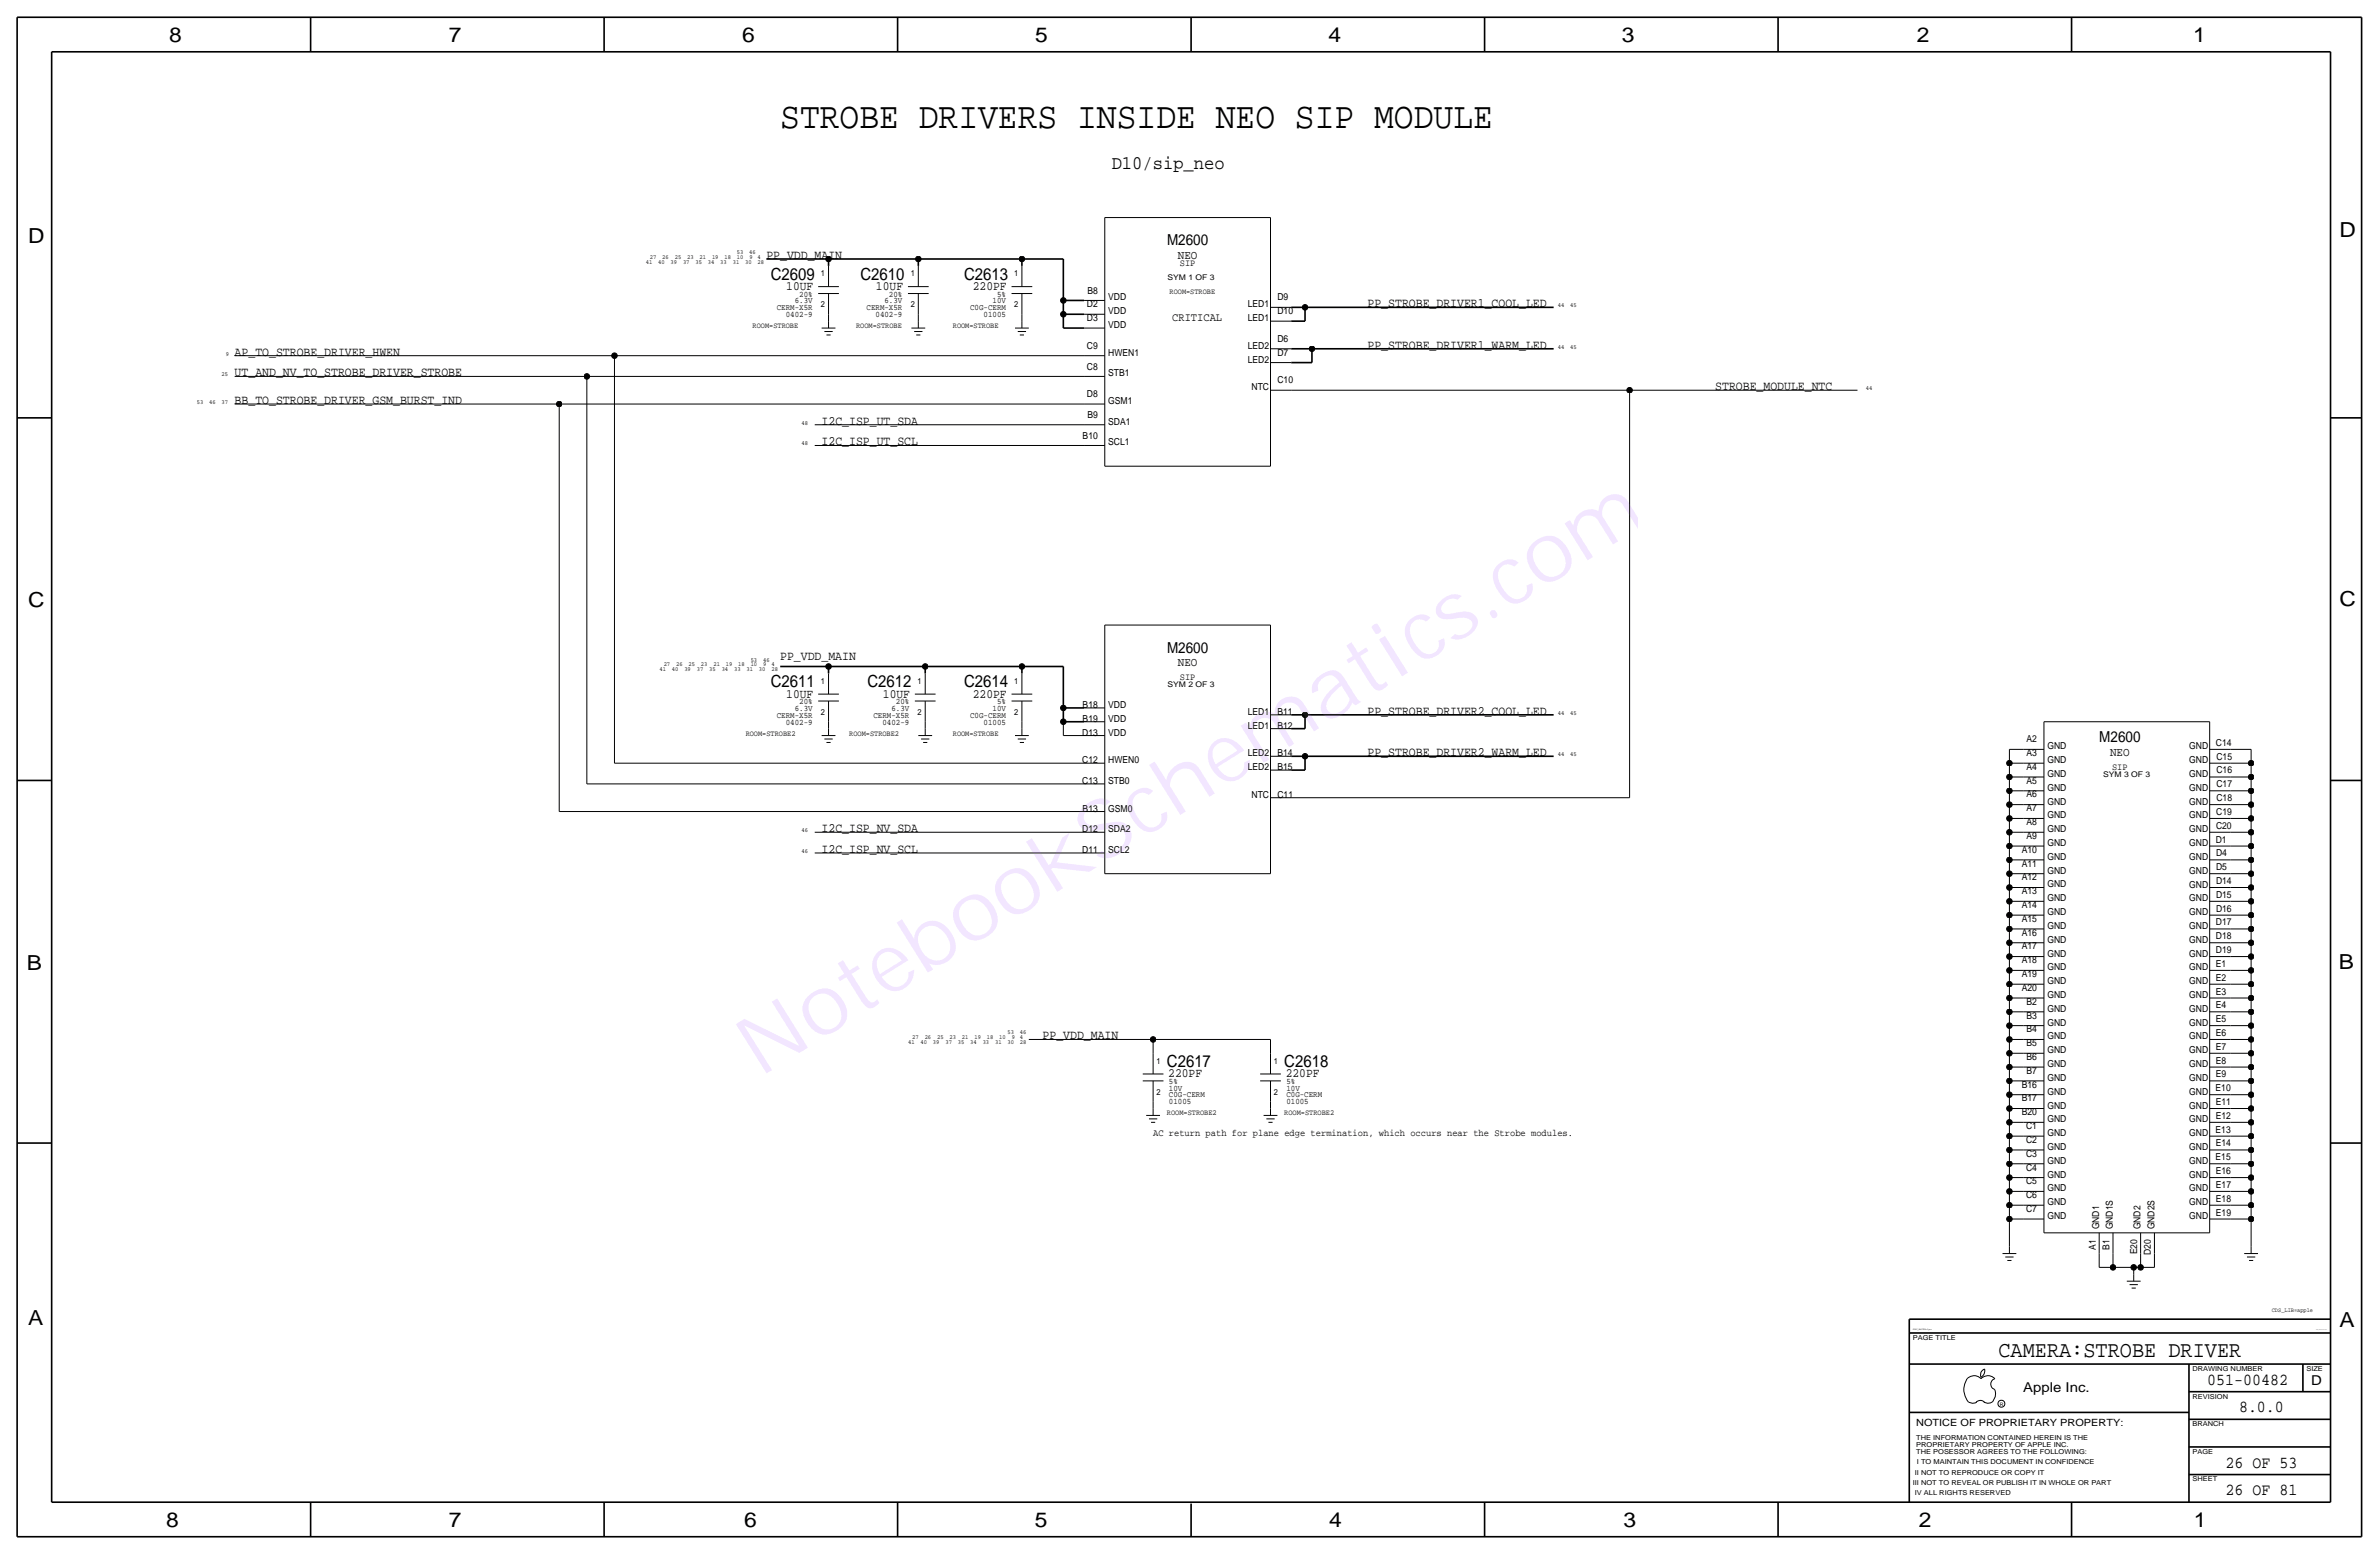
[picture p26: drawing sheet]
<svg xmlns="http://www.w3.org/2000/svg" width="875mm" height="572mm" viewBox="0 0 875 572" stroke-linecap="round" stroke-linejoin="round" font-family="sans-serif">
<defs><g id="words">
<text font-size="30.2" fill="#9f40ff" x="279.3" y="396.5" transform="rotate(-32 279.3 396.5)">NotebookSchematics.com</text>
<text font-size="13.6" x="287" y="47">STROBE DRIVERS INSIDE NEO SIP MODULE</text>
<text font-size="8.3" x="735.1" y="499.1">CAMERA:STROBE DRIVER</text>
<g font-size="7.6">
<text x="62.2" y="15.5">8</text>
<text x="165" y="15.5">7</text>
<text x="273" y="15.5">6</text>
<text x="380.7" y="15.5">5</text>
<text x="488.6" y="15.5">4</text>
<text x="596.6" y="15.5">3</text>
<text x="705.1" y="15.5">2</text>
<text x="806.7" y="15.5">1</text>
<text x="10.4" y="89.4">D</text>
<text x="860.5" y="87.1">D</text>
<text x="10.4" y="223.3">C</text>
<text x="860.5" y="222.8">C</text>
<text x="9.8" y="356.6">B</text>
<text x="860.3" y="356.4">B</text>
<text x="10.4" y="487.4">A</text>
<text x="860.5" y="488.2">A</text>
<text x="61.2" y="561.6">8</text>
<text x="165" y="561.6">7</text>
<text x="273.8" y="561.6">6</text>
<text x="380.7" y="561.6">5</text>
<text x="488.9" y="561.6">4</text>
<text x="597.1" y="561.6">3</text>
<text x="705.8" y="561.6">2</text>
<text x="806.9" y="561.6">1</text>
</g>
<text font-size="7.1" x="408.9" y="62.2">D10/sip_neo</text>
<g font-size="6.2">
<text x="283.5" y="102.9">C2609</text>
<text x="316.5" y="102.9">C2610</text>
<text x="354.6" y="102.9">C2613</text>
<text x="283.5" y="252.7">C2611</text>
<text x="319" y="252.7">C2612</text>
<text x="354.6" y="252.7">C2614</text>
<text x="429.2" y="392.4">C2617</text>
<text x="472.4" y="392.4">C2618</text>
<text x="811.9" y="509.3">051-00482</text>
<text x="823.6" y="519.4">8.0.0</text>
<text x="818.6" y="539.8">26 OF 53</text>
<text x="818.6" y="549.9">26 OF 81</text>
</g>
<g font-size="5.6">
<text x="429.2" y="90.2">M2600</text>
<text x="429.2" y="240">M2600</text>
<text x="772.1" y="273.1">M2600</text>
</g>
<g font-size="5">
<text x="850.1" y="509.3">D</text>
<text x="744.2" y="511.8">Apple Inc.</text>
</g>
<g font-size="4.7">
<text x="281.9" y="95.2">PP_VDD_MAIN</text>
<text x="289.2" y="106.7">10UF</text>
<text x="322.2" y="106.7">10UF</text>
<text x="357.8" y="106.7">220PF</text>
<text x="503" y="113">PP_STROBE_DRIVER1_COOL_LED</text>
<text x="86.3" y="130.8">AP_TO_STROBE_DRIVER_HWEN</text>
<text x="503" y="128.3">PP_STROBE_DRIVER1_WARM_LED</text>
<text x="86.3" y="138.4">UT_AND_NV_TO_STROBE_DRIVER_STROBE</text>
<text x="630.9" y="143.5">STROBE_MODULE_NTC</text>
<text x="86.3" y="148.6">BB_TO_STROBE_DRIVER_GSM_BURST_IND</text>
<text x="302.2" y="156.2">I2C_ISP_UT_SDA</text>
<text x="302.2" y="163.8">I2C_ISP_UT_SCL</text>
<text x="287" y="242.6">PP_VDD_MAIN</text>
<text x="289.2" y="256.5">10UF</text>
<text x="324.7" y="256.5">10UF</text>
<text x="357.8" y="256.5">220PF</text>
<text x="503" y="262.9">PP_STROBE_DRIVER2_COOL_LED</text>
<text x="503" y="278.1">PP_STROBE_DRIVER2_WARM_LED</text>
<text x="302.2" y="306.1">I2C_ISP_NV_SDA</text>
<text x="302.2" y="313.7">I2C_ISP_NV_SCL</text>
<text x="383.5" y="382.3">PP_VDD_MAIN</text>
<text x="429.7" y="396.2">220PF</text>
<text x="472.9" y="396.2">220PF</text>
</g>
<g font-size="4.5">
<text x="433.2" y="95.3">NEO</text>
<text x="433.2" y="245.1">NEO</text>
<text x="776.1" y="278.1">NEO</text>
</g>
<text font-size="4.3" x="431.2" y="118.1">CRITICAL</text>
<text font-size="3.7" x="704.8" y="524.5">NOTICE OF PROPRIETARY PROPERTY:</text>
<text font-size="3.6" x="424.1" y="417.8">AC return path for plane edge termination, which occurs near the Strobe modules.</text>
<g font-size="3.5">
<text x="434" y="97.8">SIP</text>
<text x="400" y="107.9">B8</text>
<text x="399.8" y="113">D2</text>
<text x="407.6" y="110.5">VDD</text>
<text x="458.9" y="113">LED1</text>
<text x="469.8" y="110.5">D9</text>
<text x="399.8" y="118.1">D3</text>
<text x="407.6" y="115.6">VDD</text>
<text x="458.9" y="118.1">LED1</text>
<text x="469.8" y="115.6">D10</text>
<text x="407.6" y="120.7">VDD</text>
<text x="469.8" y="125.7">D6</text>
<text x="399.8" y="128.3">C9</text>
<text x="407.6" y="130.8">HWEN1</text>
<text x="458.9" y="128.3">LED2</text>
<text x="469.8" y="130.8">D7</text>
<text x="399.8" y="135.9">C8</text>
<text x="458.9" y="133.4">LED2</text>
<text x="407.6" y="138.4">STB1</text>
<text x="460.3" y="143.5">NTC</text>
<text x="469.8" y="141">C10</text>
<text x="399.8" y="146.1">D8</text>
<text x="407.6" y="148.6">GSM1</text>
<text x="400" y="153.7">B9</text>
<text x="398.2" y="161.3">B10</text>
<text x="407.6" y="156.2">SDA1</text>
<text x="407.6" y="163.8">SCL1</text>
<text x="434" y="250.2">SIP</text>
<text x="398.2" y="260.3">B18</text>
<text x="407.6" y="260.3">VDD</text>
<text x="458.9" y="262.9">LED1</text>
<text x="469.8" y="262.9">B11</text>
<text x="398.2" y="265.4">B19</text>
<text x="407.6" y="265.4">VDD</text>
<text x="458.9" y="268">LED1</text>
<text x="469.8" y="268">B12</text>
<text x="398" y="270.5">D13</text>
<text x="407.6" y="270.5">VDD</text>
<text x="745.4" y="273">A2</text>
<text x="753.1" y="275.6">GND</text>
<text x="805.2" y="275.6">GND</text>
<text x="815" y="274.3">C14</text>
<text x="398" y="280.7">C12</text>
<text x="407.6" y="280.7">HWEN0</text>
<text x="458.9" y="278.1">LED2</text>
<text x="469.8" y="278.1">B14</text>
<text x="745.4" y="278">A3</text>
<text x="753.1" y="280.7">GND</text>
<text x="805.2" y="280.7">GND</text>
<text x="815.2" y="279.4">C15</text>
<text x="458.9" y="283.2">LED2</text>
<text x="469.8" y="283.2">B15</text>
<text x="745.4" y="283.1">A4</text>
<text x="753.1" y="285.8">GND</text>
<text x="776.9" y="283.2">SIP</text>
<text x="805.2" y="285.8">GND</text>
<text x="815.2" y="284.4">C16</text>
<text x="398" y="288.3">C13</text>
<text x="407.6" y="288.3">STB0</text>
<text x="460.3" y="293.4">NTC</text>
<text x="469.8" y="293.4">C11</text>
<text x="745.4" y="293.3">A6</text>
<text x="745.4" y="288.2">A5</text>
<text x="753.1" y="290.8">GND</text>
<text x="805.2" y="290.8">GND</text>
<text x="815.2" y="289.5">C17</text>
<text x="398.2" y="298.5">B13</text>
<text x="407.6" y="298.4">GSM0</text>
<text x="745.4" y="298.4">A7</text>
<text x="753.1" y="295.9">GND</text>
<text x="805.2" y="295.9">GND</text>
<text x="815.2" y="299.7">C19</text>
<text x="815.2" y="294.6">C18</text>
<text x="745.4" y="303.4">A8</text>
<text x="753.1" y="301">GND</text>
<text x="805.2" y="301">GND</text>
<text x="815.1" y="304.8">C20</text>
<text x="398" y="306.1">D12</text>
<text x="407.6" y="306.1">SDA2</text>
<text x="745.4" y="308.5">A9</text>
<text x="753.1" y="311.2">GND</text>
<text x="753.1" y="306.1">GND</text>
<text x="805.2" y="306.1">GND</text>
<text x="805.2" y="311.2">GND</text>
<text x="815" y="309.8">D1</text>
<text x="398" y="313.7">D11</text>
<text x="407.6" y="313.7">SCL2</text>
<text x="743.6" y="313.6">A10</text>
<text x="753.1" y="316.2">GND</text>
<text x="805.2" y="316.2">GND</text>
<text x="815.1" y="314.9">D4</text>
<text x="743.6" y="323.8">A12</text>
<text x="743.6" y="318.7">A11</text>
<text x="753.1" y="321.3">GND</text>
<text x="805.2" y="321.3">GND</text>
<text x="815.1" y="320">D5</text>
<text x="743.6" y="328.9">A13</text>
<text x="753.1" y="326.4">GND</text>
<text x="805.2" y="326.4">GND</text>
<text x="815.1" y="325.1">D14</text>
<text x="743.6" y="333.9">A14</text>
<text x="753.1" y="331.5">GND</text>
<text x="805.2" y="331.5">GND</text>
<text x="815.1" y="335.3">D16</text>
<text x="815.1" y="330.2">D15</text>
<text x="743.6" y="339">A15</text>
<text x="753.1" y="341.6">GND</text>
<text x="753.1" y="336.5">GND</text>
<text x="805.2" y="336.6">GND</text>
<text x="805.2" y="341.6">GND</text>
<text x="815" y="340.3">D17</text>
<text x="743.6" y="344.1">A16</text>
<text x="753.1" y="346.7">GND</text>
<text x="805.2" y="346.7">GND</text>
<text x="815" y="345.4">D18</text>
<text x="743.6" y="349.2">A17</text>
<text x="753.1" y="351.8">GND</text>
<text x="805.2" y="351.8">GND</text>
<text x="815" y="350.5">D19</text>
<text x="743.6" y="359.3">A19</text>
<text x="743.6" y="354.3">A18</text>
<text x="753.1" y="356.9">GND</text>
<text x="805.2" y="356.9">GND</text>
<text x="815" y="355.6">E1</text>
<text x="743.6" y="364.4">A20</text>
<text x="753.1" y="362">GND</text>
<text x="805.2" y="362">GND</text>
<text x="815" y="365.7">E3</text>
<text x="815" y="360.7">E2</text>
<text x="745.4" y="369.5">B2</text>
<text x="753.1" y="367">GND</text>
<text x="805.2" y="367">GND</text>
<text x="815" y="370.8">E4</text>
<text x="745.4" y="374.6">B3</text>
<text x="753.1" y="377.2">GND</text>
<text x="753.1" y="372.1">GND</text>
<text x="805.2" y="377.2">GND</text>
<text x="805.2" y="372.1">GND</text>
<text x="815" y="375.9">E5</text>
<text x="745.4" y="379.7">B4</text>
<text x="753.1" y="382.3">GND</text>
<text x="805.2" y="382.3">GND</text>
<text x="815" y="381">E6</text>
<text x="745.4" y="389.8">B6</text>
<text x="745.4" y="384.7">B5</text>
<text x="753.1" y="387.4">GND</text>
<text x="805.2" y="387.4">GND</text>
<text x="815" y="386.1">E7</text>
<text x="745.4" y="394.9">B7</text>
<text x="753.1" y="392.4">GND</text>
<text x="805.2" y="392.4">GND</text>
<text x="815" y="391.1">E8</text>
<text x="743.6" y="400">B16</text>
<text x="753.1" y="397.5">GND</text>
<text x="805.2" y="397.5">GND</text>
<text x="814.9" y="401.3">E10</text>
<text x="815" y="396.2">E9</text>
<text x="743.6" y="405.1">B17</text>
<text x="753.1" y="407.7">GND</text>
<text x="753.1" y="402.6">GND</text>
<text x="805.2" y="407.7">GND</text>
<text x="805.2" y="402.6">GND</text>
<text x="815" y="406.4">E11</text>
<text x="743.6" y="410.2">B20</text>
<text x="753.1" y="412.8">GND</text>
<text x="805.2" y="412.8">GND</text>
<text x="815" y="411.5">E12</text>
<text x="745.2" y="415.2">C1</text>
<text x="753.1" y="417.8">GND</text>
<text x="805.2" y="417.8">GND</text>
<text x="814.9" y="416.6">E13</text>
<text x="745.2" y="425.4">C3</text>
<text x="745.2" y="420.3">C2</text>
<text x="753.1" y="422.9">GND</text>
<text x="805.2" y="422.9">GND</text>
<text x="815" y="421.6">E14</text>
<text x="745.2" y="430.5">C4</text>
<text x="753.1" y="428">GND</text>
<text x="805.2" y="428">GND</text>
<text x="814.9" y="426.7">E15</text>
<text x="815" y="431.8">E16</text>
<text x="745.2" y="435.6">C5</text>
<text x="753.1" y="433.1">GND</text>
<text x="805.2" y="433.1">GND</text>
<text x="815" y="436.9">E17</text>
<text x="745.2" y="440.6">C6</text>
<text x="753.1" y="443.2">GND</text>
<text x="753.1" y="438.2">GND</text>
<text x="805.2" y="443.2">GND</text>
<text x="805.2" y="438.2">GND</text>
<text x="815" y="442">E18</text>
<text x="745.2" y="445.7">C7</text>
<text x="753.1" y="448.3">GND</text>
<text x="805.2" y="448.3">GND</text>
<text x="815" y="447">E19</text>
<text x="772.1" y="452.1" transform="rotate(-90 772.1 452.1)">GND1</text>
<text x="777.2" y="452.1" transform="rotate(-90 777.2 452.1)">GND1S</text>
<text x="787.4" y="452.1" transform="rotate(-90 787.4 452.1)">GND2</text>
<text x="792.4" y="452.1" transform="rotate(-90 792.4 452.1)">GND2S</text>
<text x="770.8" y="459.5" transform="rotate(-90 770.8 459.5)">A1</text>
<text x="775.9" y="459.5" transform="rotate(-90 775.9 459.5)">B1</text>
<text x="786.1" y="461.3" transform="rotate(-90 786.1 461.3)">E20</text>
<text x="791.2" y="461.5" transform="rotate(-90 791.2 461.5)">D20</text>
</g>
<g font-size="3.1">
<text x="302" y="101.6">1</text>
<text x="335" y="101.6">1</text>
<text x="373.1" y="101.6">1</text>
<text x="292.3" y="111.5">6.3V</text>
<text x="294" y="109.2">20%</text>
<text x="302" y="113">2</text>
<text x="325.3" y="111.5">6.3V</text>
<text x="327" y="109.2">20%</text>
<text x="335" y="113">2</text>
<text x="365.1" y="111.5">10V</text>
<text x="366.7" y="109.2">5%</text>
<text x="373.1" y="113">2</text>
<text x="285.7" y="114">CERM-X5R</text>
<text x="289" y="116.6">0402-9</text>
<text x="318.7" y="114">CERM-X5R</text>
<text x="322" y="116.6">0402-9</text>
<text x="356.8" y="114">C0G-CERM</text>
<text x="361.8" y="116.6">01005</text>
<text x="302" y="251.5">1</text>
<text x="337.5" y="251.5">1</text>
<text x="373.1" y="251.5">1</text>
<text x="285.7" y="263.9">CERM-X5R</text>
<text x="292.3" y="261.4">6.3V</text>
<text x="294" y="259.1">20%</text>
<text x="302" y="262.9">2</text>
<text x="321.3" y="263.9">CERM-X5R</text>
<text x="327.9" y="261.4">6.3V</text>
<text x="329.5" y="259.1">20%</text>
<text x="337.5" y="262.9">2</text>
<text x="356.8" y="263.9">C0G-CERM</text>
<text x="365.1" y="261.4">10V</text>
<text x="366.7" y="259.1">5%</text>
<text x="373.1" y="262.9">2</text>
<text x="289" y="266.4">0402-9</text>
<text x="324.6" y="266.4">0402-9</text>
<text x="361.8" y="266.4">01005</text>
<text x="425.4" y="391.2">1</text>
<text x="468.6" y="391.2">1</text>
<text x="430" y="401.1">10V</text>
<text x="430" y="398.8">5%</text>
<text x="473.2" y="398.8">5%</text>
<text x="473.2" y="401.1">10V</text>
<text x="425.4" y="402.6">2</text>
<text x="430" y="406.1">01005</text>
<text x="430" y="403.6">C0G-CERM</text>
<text x="468.6" y="402.6">2</text>
<text x="473.2" y="406.1">01005</text>
<text x="473.2" y="403.6">C0G-CERM</text>
</g>
<g font-size="2.9">
<text x="429.4" y="102.9">SYM 1 OF 3</text>
<text x="430.2" y="108">ROOM=STROBE</text>
<text x="276.8" y="120.7">ROOM=STROBE</text>
<text x="314.9" y="120.7">ROOM=STROBE</text>
<text x="350.5" y="120.7">ROOM=STROBE</text>
<text x="429.4" y="252.7">SYM 2 OF 3</text>
<text x="274.3" y="270.5">ROOM=STROBE2</text>
<text x="312.4" y="270.5">ROOM=STROBE2</text>
<text x="350.5" y="270.5">ROOM=STROBE</text>
<text x="773.6" y="285.8">SYM 3 OF 3</text>
<text x="429.2" y="410.2">ROOM=STROBE2</text>
<text x="472.4" y="410.2">ROOM=STROBE2</text>
</g>
<g font-size="2.5">
<text x="703.5" y="492.8">PAGE TITLE</text>
<text x="806.4" y="504.2">DRAWING NUMBER</text>
<text x="848.3" y="504.2">SIZE</text>
<text x="806.4" y="514.4">REVISION</text>
<text x="806.4" y="524.5">BRANCH</text>
<text x="704.8" y="532.1">PROPRIETARY PROPERTY OF APPLE INC.</text>
<text x="704.8" y="529.6">THE INFORMATION CONTAINED HEREIN IS THE</text>
<text x="704.8" y="534.7">THE POSESSOR AGREES TO THE FOLLOWING:</text>
<text x="705.1" y="538.5">I TO MAINTAIN THIS DOCUMENT IN CONFIDENCE</text>
<text x="806.4" y="534.7">PAGE</text>
<text x="704.3" y="542.3">II NOT TO REPRODUCE OR COPY IT</text>
<text x="806.4" y="544.8">SHEET</text>
<text x="703.5" y="546.1">III NOT TO REVEAL OR PUBLISH IT IN WHOLE OR PART</text>
<text x="704.3" y="549.9">IV ALL RIGHTS RESERVED</text>
</g>
<g font-size="2.3">
<text x="239" y="95.3">27</text>
<text x="243.6" y="95.3">26</text>
<text x="248.2" y="95.3">25</text>
<text x="252.8" y="95.3">23</text>
<text x="257.3" y="95.3">21</text>
<text x="261.9" y="95.3">19</text>
<text x="266.5" y="95.3">18</text>
<text x="271" y="93.4">53</text>
<text x="271" y="95.3">10</text>
<text x="275.6" y="93.4">46</text>
<text x="275.6" y="95.3">9</text>
<text x="278.7" y="95.3">4</text>
<text x="237.5" y="97.1">41</text>
<text x="242.1" y="97.1">40</text>
<text x="246.7" y="97.1">39</text>
<text x="251.2" y="97.1">37</text>
<text x="255.8" y="97.1">35</text>
<text x="260.4" y="97.1">34</text>
<text x="264.9" y="97.1">33</text>
<text x="269.5" y="97.1">31</text>
<text x="274.1" y="97.1">30</text>
<text x="278.7" y="97.1">28</text>
<text x="573" y="113">44</text>
<text x="577.6" y="113">45</text>
<text x="83.1" y="130.8">9</text>
<text x="573" y="128.3">44</text>
<text x="577.6" y="128.3">45</text>
<text x="81.5" y="138.4">25</text>
<text x="686.3" y="143.5">44</text>
<text x="72.4" y="148.6">53</text>
<text x="76.9" y="148.6">46</text>
<text x="81.5" y="148.6">37</text>
<text x="294.8" y="156.2">48</text>
<text x="294.8" y="163.8">48</text>
<text x="244.1" y="245.1">27</text>
<text x="248.7" y="245.1">26</text>
<text x="253.3" y="245.1">25</text>
<text x="257.8" y="245.1">23</text>
<text x="262.4" y="245.1">21</text>
<text x="267" y="245.1">19</text>
<text x="271.5" y="245.1">18</text>
<text x="276.1" y="243.3">53</text>
<text x="276.1" y="245.1">10</text>
<text x="280.7" y="243.3">46</text>
<text x="280.7" y="245.1">9</text>
<text x="283.7" y="245.1">4</text>
<text x="242.6" y="246.9">41</text>
<text x="247.2" y="246.9">40</text>
<text x="251.7" y="246.9">39</text>
<text x="256.3" y="246.9">37</text>
<text x="260.9" y="246.9">35</text>
<text x="265.4" y="246.9">34</text>
<text x="270" y="246.9">33</text>
<text x="274.6" y="246.9">31</text>
<text x="279.2" y="246.9">30</text>
<text x="283.7" y="246.9">28</text>
<text x="573" y="262.9">44</text>
<text x="577.6" y="262.9">45</text>
<text x="573" y="278.1">44</text>
<text x="577.6" y="278.1">45</text>
<text x="294.8" y="306.1">46</text>
<text x="294.8" y="313.7">46</text>
<text x="335.5" y="382.3">27</text>
<text x="340.1" y="382.3">26</text>
<text x="344.7" y="382.3">25</text>
<text x="349.3" y="382.3">23</text>
<text x="353.8" y="382.3">21</text>
<text x="358.4" y="382.3">19</text>
<text x="363" y="382.3">18</text>
<text x="367.5" y="382.3">10</text>
<text x="370.6" y="380.4">53</text>
<text x="372.1" y="382.3">9</text>
<text x="375.2" y="380.4">46</text>
<text x="375.2" y="382.3">4</text>
<text x="334" y="384.1">41</text>
<text x="338.6" y="384.1">40</text>
<text x="343.2" y="384.1">39</text>
<text x="347.7" y="384.1">37</text>
<text x="352.3" y="384.1">35</text>
<text x="356.9" y="384.1">34</text>
<text x="361.4" y="384.1">33</text>
<text x="366" y="384.1">31</text>
<text x="370.6" y="384.1">30</text>
<text x="375.2" y="384.1">28</text>
</g>
<text font-size="2.2" x="835.6" y="482.6">CDS_LIB=apple</text>
<text font-size="1.8" x="735.5" y="516.9">R</text>
<text font-size=".8" x="703.5" y="489">SYNC_MASTER=Sync</text>
<text font-size=".4" x="851.9" y="489">SYNC_DATE=06/06/2016</text>
</g></defs>
<g fill="none" stroke="#000" stroke-width=".37">
<path d="M304.7 97.8v7.6zM337.8 97.8v7.6zM375.9 97.8v7.6zM406.4 80h60.9zM406.4 80v91.5zM467.3 80v91.5zM300.9 105.4h7.7zM300.9 108h7.7zM304.7 115.6v2.5zM304.7 118.1v2.6zM304.7 107.9v7.7zM334 105.4h7.6z"/>
<path d="M334 108h7.6zM337.8 115.6v2.5zM337.8 107.9v7.7zM337.8 118.1v2.6zM372.1 105.4h7.6zM372.1 108h7.6zM375.9 115.6v2.5zM375.9 118.1v2.6zM375.9 107.9v7.7zM398.7 115.6h7.7zM398.7 110.5h7.7zM467.3 113h7.6z"/>
<path d="M467.3 118.1h7.6zM86.3 130.8h139.7zM86.3 138.4h129.5zM215.8 138.4v149.9zM215.9 138.4h182.8zM226 130.8v149.9zM226 130.8h172.7zM302.2 120.7h5.1zM303.2 121.9h3.1zM304 123.2h1.5zM335.2 120.7h5.1zM336.2 121.9h3.1z"/>
<path d="M337 123.2h1.5zM373.3 120.7h5.1zM374.3 121.9h3.1zM375.1 123.2h1.5zM398.7 130.8h7.7zM398.7 120.7h7.7zM398.7 138.4h7.7zM467.3 128.3h7.6zM467.3 133.4h7.6zM86.3 148.6h119.4zM205.7 148.6v149.9zM205.7 148.6h193z"/>
<path d="M299.7 156.2h99zM398.7 148.6h7.7zM398.7 156.2h7.7zM467.3 143.5h7.6zM474.9 143.5h124.5zM599.4 143.5h83.8zM599.4 143.5v149.9zM299.7 163.8h99zM398.7 163.8h7.7zM406.4 171.5h60.9zM406.4 229.9v91.4zM406.4 229.9h60.9z"/>
<path d="M467.3 229.9v91.4zM300.9 255.3h7.7zM300.9 257.8h7.7zM304.7 247.7v7.6zM304.7 257.8v7.6zM336.5 255.3h7.6zM336.5 257.8h7.6zM340.3 247.7v7.6zM340.3 257.8v7.6zM372.1 255.3h7.6zM372.1 257.8h7.6zM375.9 247.7v7.6z"/>
<path d="M375.9 257.8v7.6zM302.2 270.5h5.1zM303.2 271.8h3.1zM304 273.1h1.5zM304.7 265.4v2.6zM304.7 268v2.5zM337.8 270.5h5zM338.8 271.8h3zM339.5 273.1h1.6zM340.3 265.4v2.6zM340.3 268v2.5zM373.3 270.5h5.1z"/>
<path d="M374.3 271.8h3.1zM375.1 273.1h1.5zM375.9 265.4v2.6zM375.9 268v2.5zM391.1 270.5h7.6zM391.1 265.4v5.1zM398.7 265.4h7.7zM398.7 260.4h7.7zM398.7 270.5h7.7zM467.3 262.9h7.6zM467.3 268h7.6zM467.3 278.1h7.6z"/>
<path d="M739.1 275.6h5.1zM739.1 275.6v5.1zM744.2 275.6h7.6zM751.8 265.4h61zM751.8 265.4v188zM812.8 275.6h7.6zM812.8 265.4v188zM820.4 275.6h7.6zM828 275.6v5.1zM205.7 298.5h193zM215.9 288.3h182.8zM226 280.7h172.7z"/>
<path d="M398.7 280.7h7.7zM398.7 298.5h7.7zM398.7 288.3h7.7zM467.3 283.2h7.6zM467.3 293.4h7.6zM474.9 293.4h124.5zM739.1 280.7h5.1zM739.1 285.8h5.1zM739.1 290.8h5.1zM739.1 295.9h5.1zM739.1 280.7v5zM739.1 285.8v5z"/>
<path d="M739.1 290.8v5.1zM739.1 295.9v5.1zM744.2 285.8h7.6zM744.2 290.8h7.6zM744.2 280.7h7.6zM744.2 295.9h7.6zM812.8 290.8h7.6zM812.8 295.9h7.6zM812.8 285.8h7.6zM812.8 280.7h7.6zM820.4 280.7h7.6zM820.4 285.8h7.6z"/>
<path d="M820.4 290.8h7.6zM820.4 295.9h7.6zM828 280.7v5.1zM828 285.8v5zM828 290.8v5.1zM828 295.9v5.1zM299.7 313.7h99zM299.7 306.1h99zM398.7 306.1h7.7zM398.7 313.7h7.7zM739.1 301h5.1zM739.1 306.1h5.1z"/>
<path d="M739.1 311.2h5.1zM739.1 316.2h5.1zM739.1 301v5.1zM739.1 306.1v5zM739.1 311.2v5zM739.1 316.2v5.1zM744.2 311.2h7.6zM744.2 306.1h7.6zM744.2 316.2h7.6zM744.2 301h7.6zM812.8 301h7.6zM812.8 306.1h7.6z"/>
<path d="M812.8 311.2h7.6zM812.8 316.2h7.6zM820.4 301h7.6zM820.4 306.1h7.6zM820.4 311.2h7.6zM820.4 316.2h7.6zM828 301v5.1zM828 306.1v5zM828 311.2v5zM828 316.2v5.1zM406.4 321.3h60.9zM739.1 321.3h5.1z"/>
<path d="M739.1 326.4h5.1zM739.1 331.5h5.1zM739.1 336.6h5.1zM739.1 321.3v5.1zM739.1 326.4v5.1zM739.1 331.5v5.1zM739.1 336.6v5zM744.2 326.4h7.6zM744.2 331.5h7.6zM744.2 321.3h7.6zM744.2 336.6h7.6zM812.8 321.3h7.6z"/>
<path d="M812.8 326.4h7.6zM812.8 336.6h7.6zM812.8 331.5h7.6zM820.4 321.3h7.6zM820.4 326.4h7.6zM820.4 331.5h7.6zM820.4 336.6h7.6zM828 321.3v5.1zM828 326.4v5.1zM828 331.5v5zM828 336.6v5zM739.1 341.6h5.1z"/>
<path d="M739.1 346.7h5.1zM739.1 351.8h5.1zM739.1 356.9h5.1zM739.1 341.6v5.1zM739.1 346.7v5.1zM739.1 351.8v5.1zM739.1 356.9v5.1zM744.2 341.6h7.6zM744.2 346.7h7.6zM744.2 351.8h7.6zM744.2 356.9h7.6zM812.8 351.8h7.6z"/>
<path d="M812.8 356.9h7.6zM812.8 341.6h7.6zM812.8 346.7h7.6zM820.4 341.6h7.6zM820.4 346.7h7.6zM820.4 351.8h7.6zM820.4 356.9h7.6zM828 341.6v5.1zM828 346.7v5.1zM828 351.8v5.1zM828 356.9v5zM739.1 362h5.1z"/>
<path d="M739.1 367h5.1zM739.1 372.1h5.1zM739.1 377.2h5.1zM739.1 362v5zM739.1 367v5.1zM739.1 372.1v5.1zM739.1 377.2v5.1zM744.2 367h7.6zM744.2 362h7.6zM744.2 377.2h7.6zM744.2 372.1h7.6zM812.8 362h7.6z"/>
<path d="M812.8 367h7.6zM812.8 377.2h7.6zM812.8 372.1h7.6zM820.4 362h7.6zM820.4 367h7.6zM820.4 372.1h7.6zM820.4 377.2h7.6zM828 362v5zM828 367v5.1zM828 372.1v5.1zM828 377.2v5.1zM378.4 382.3h45.7z"/>
<path d="M420.3 395h7.6zM420.3 397.5h7.6zM424.1 382.3h43.2zM424.1 382.3v5.1zM424.1 387.4v7.6zM424.1 397.5v7.6zM463.5 397.5h7.6zM463.5 395h7.6zM467.3 382.3v5.1zM467.3 387.4v7.6zM467.3 397.5v7.6zM739.1 382.3h5.1z"/>
<path d="M739.1 387.4h5.1zM739.1 392.4h5.1zM739.1 397.5h5.1zM739.1 382.3v5.1zM739.1 387.4v5zM739.1 392.4v5.1zM739.1 397.5v5.1zM744.2 392.4h7.6zM744.2 382.3h7.6zM744.2 387.4h7.6zM744.2 397.5h7.6zM812.8 397.5h7.6z"/>
<path d="M812.8 387.4h7.6zM812.8 382.3h7.6zM812.8 392.4h7.6zM820.4 382.3h7.6zM820.4 387.4h7.6zM820.4 392.4h7.6zM820.4 397.5h7.6zM828 382.3v5zM828 387.3v5.1zM828 392.4v5.1zM828 397.5v5.1zM421.6 410.2h5.1z"/>
<path d="M422.6 411.5h3.1zM423.4 412.8h1.5zM424.1 405.1v2.6zM424.1 407.7v2.5zM464.8 410.2h5.1zM465.8 411.5h3zM466.5 412.8h1.6zM467.3 405.1v2.6zM467.3 407.7v2.5zM739.1 402.6h5.1zM739.1 407.7h5.1zM739.1 412.8h5.1z"/>
<path d="M739.1 417.8h5.1zM739.1 402.6v5.1zM739.1 407.7v5.1zM739.1 412.8v5zM739.1 417.8v5.1zM744.2 417.8h7.6zM744.2 407.7h7.6zM744.2 412.8h7.6zM744.2 402.6h7.6zM812.8 417.8h7.6zM812.8 407.7h7.6zM812.8 402.6h7.6z"/>
<path d="M812.8 412.8h7.6zM820.4 402.6h7.6zM820.4 407.7h7.6zM820.4 412.8h7.6zM820.4 417.8h7.6zM828 402.6v5.1zM828 407.7v5.1zM828 412.8v5zM828 417.8v5.1zM739.1 422.9h5.1zM739.1 428h5.1zM739.1 433.1h5.1z"/>
<path d="M739.1 438.1h5.1zM739.1 422.9v5.1zM739.1 428v5.1zM739.1 433.1v5zM739.1 438.1v5.1zM744.2 422.9h7.6zM744.2 428h7.6zM744.2 433.1h7.6zM744.2 438.1h7.6zM812.8 422.9h7.6zM812.8 433.1h7.6zM812.8 438.1h7.6z"/>
<path d="M812.8 428h7.6zM820.4 422.9h7.6zM820.4 428h7.6zM820.4 433.1h7.6zM820.4 438.1h7.6zM828 422.9v5.1zM828 428v5.1zM828 433.1v5zM828 438.1v5.1zM739.1 443.2h5.1zM739.1 448.3h5.1zM739.1 443.2v5.1z"/>
<path d="M739.1 448.3v10.2zM739.1 458.5v2.5zM744.2 443.2h7.6zM744.2 448.3h7.6zM751.8 453.4h61zM772.1 453.4v7.6zM777.2 453.4v7.6zM787.4 453.4v7.6zM792.4 453.4v7.6zM812.8 443.2h7.6zM812.8 448.3h7.6zM820.4 443.2h7.6z"/>
<path d="M820.4 448.3h7.6zM828 443.2v5.1zM828 448.3v10.2zM828 458.5v2.5zM736.6 461h5zM737.6 462.3h3zM738.3 463.6h1.6zM772.1 461v5.1zM772.1 466.1h5.1zM777.2 466.1h7.6zM777.2 461v5.1zM782.3 471.2h5.1z"/>
<path d="M783.3 472.4h3zM784 473.7h1.6zM784.8 466.1h2.6zM784.8 466.1v2.5zM784.8 468.6v2.6zM787.4 466.1h5zM787.4 461v5.1zM792.4 461v5.1zM825.5 461h5zM826.5 462.3h3zM827.2 463.6h1.6zM724.1 515.6l.5 .2a2.67 2.67 0 0 0 2.5-.2"/>
<path d="M726.8 515.7a2.09 2.09 0 0 1 3.1 0M728.6 506.5a2.69 2.69 0 0 0 1.3-3 2.26 2.26 0 0 0-1.3 3M729.7 515.6l.4 .2a2.67 2.67 0 0 0 2.6-.2M733.7 511.1a4.5 4.5 0 0 1-1 4.6M733.8 511a2.08 2.08 0 0 1-1.6-2 2.08 2.08 0 0 1 1.6-2 3.4 3.4 0 0 0-5.1 0 3.6 3.6 0 0 0-3.9-.8 3.6 3.6 0 0 0-2.3 3.3 7.1 7.1 0 0 0 1.6 6.2"/>
<circle cx="736.1" cy="516.2" r="1.28"/>
</g>
<g fill="none" stroke="#000" stroke-width=".6" stroke-linecap="butt">
<path d="M6.3 6.4v558.7zM6.3 6.4h862.3zM19 19.1v533.4zM19 19.1h838.2zM114.2 6.4v12.7zM222.2 6.4v12.7zM330.1 6.4v12.7zM438.1 6.4v12.7zM546.1 6.4v12.7zM654 6.4v12.7zM762 6.4v12.7zM857.2 19.1v533.4z"/>
<path d="M868.6 6.4v558.7zM281.9 95.3h22.8zM304.7 95.3h33.1zM304.7 95.2v2.6zM337.8 95.3h38.1zM337.8 95.2v2.6zM375.9 95.3h15.2zM375.9 95.2v2.6zM391.1 95.3v15.2zM391.1 115.6v5zM391.1 115.6h7.6zM391.1 110.5v5.1z"/>
<path d="M391.1 110.5h7.6zM474.9 113h5.1zM474.9 118.1h5.1zM480 113v5.1zM480 113h91.5zM391.1 120.7h7.6zM474.9 128.3h7.7zM474.9 133.4h7.7zM482.6 128.3v5zM482.6 128.3h88.9zM6.3 153.7h12.7zM857.2 153.7h11.4z"/>
<path d="M287 245.1h17.7zM304.7 245.1h35.6zM304.7 245.1v2.6zM340.3 245.1v2.6zM340.3 245.1h35.6zM375.9 245.1h15.2zM375.9 245.1v2.6zM391.1 245.1v15.2zM391.1 265.4h7.6zM391.1 260.4v5zM391.1 260.4h7.6zM474.9 262.9h5.1z"/>
<path d="M474.9 268h5.1zM474.9 278.1h5.1zM480 262.9h91.5zM480 278.1h91.5zM480 262.9v5.1zM480 278.1v5.1zM6.3 287h12.7zM474.9 283.2h5.1zM857.2 287h11.4zM6.3 420.4h12.7zM857.2 420.4h11.4zM702.3 485.1v5.1z"/>
<path d="M702.3 485.1h154.9zM702.3 490.2v62.3zM702.3 490.2h154.9zM702.3 519.4h102.8zM702.3 501.6h154.9zM805.1 501.6v50.8zM805.1 511.8h52.1zM847 501.6v10.2zM805.1 522h52.1zM805.1 532.1h52.1zM19 552.5h838.2zM114.2 552.5v12.7z"/>
<path d="M222.2 552.5v12.7zM330.1 552.5v12.7zM438.1 553v12.2zM546.1 552.5v12.7zM654 552.5v12.7zM762 552.5v12.7zM805.1 542.3h52.1zM6.3 565.2h862.3z"/>
</g>
<g fill="#000" stroke="#000" stroke-width=".37">
<circle cx="304.7" cy="95.2" r="1.02"/>
<circle cx="337.8" cy="95.2" r="1.02"/>
<circle cx="375.9" cy="95.2" r="1.02"/>
<circle cx="391.1" cy="110.5" r="1.02"/>
<circle cx="391.1" cy="115.6" r="1.02"/>
<circle cx="480" cy="113" r="1.02"/>
<circle cx="215.8" cy="138.4" r="1.02"/>
<circle cx="226" cy="130.8" r="1.02"/>
<circle cx="482.6" cy="128.3" r="1.02"/>
<circle cx="205.7" cy="148.6" r="1.02"/>
<circle cx="599.4" cy="143.5" r="1.02"/>
<circle cx="304.7" cy="245.1" r="1.02"/>
<circle cx="340.3" cy="245.1" r="1.02"/>
<circle cx="375.9" cy="245.1" r="1.02"/>
<circle cx="391.1" cy="260.3" r="1.02"/>
<circle cx="391.1" cy="265.4" r="1.02"/>
<circle cx="480" cy="278.1" r="1.02"/>
<circle cx="480" cy="262.9" r="1.02"/>
<circle cx="739.1" cy="295.9" r="1.02"/>
<circle cx="739.1" cy="280.7" r="1.02"/>
<circle cx="739.1" cy="285.7" r="1.02"/>
<circle cx="739.1" cy="290.8" r="1.02"/>
<circle cx="828" cy="295.9" r="1.02"/>
<circle cx="828" cy="290.8" r="1.02"/>
<circle cx="828" cy="280.7" r="1.02"/>
<circle cx="828" cy="285.7" r="1.02"/>
<circle cx="739.1" cy="316.2" r="1.02"/>
<circle cx="739.1" cy="311.1" r="1.02"/>
<circle cx="739.1" cy="306.1" r="1.02"/>
<circle cx="739.1" cy="301" r="1.02"/>
<circle cx="828" cy="301" r="1.02"/>
<circle cx="828" cy="316.2" r="1.02"/>
<circle cx="828" cy="311.1" r="1.02"/>
<circle cx="828" cy="306.1" r="1.02"/>
<circle cx="739.1" cy="336.5" r="1.02"/>
<circle cx="739.1" cy="326.4" r="1.02"/>
<circle cx="739.1" cy="321.3" r="1.02"/>
<circle cx="739.1" cy="331.5" r="1.02"/>
<circle cx="828" cy="336.5" r="1.02"/>
<circle cx="828" cy="326.4" r="1.02"/>
<circle cx="828" cy="331.5" r="1.02"/>
<circle cx="828" cy="321.3" r="1.02"/>
<circle cx="739.1" cy="351.8" r="1.02"/>
<circle cx="739.1" cy="356.9" r="1.02"/>
<circle cx="739.1" cy="346.7" r="1.02"/>
<circle cx="739.1" cy="341.6" r="1.02"/>
<circle cx="828" cy="356.9" r="1.02"/>
<circle cx="828" cy="346.7" r="1.02"/>
<circle cx="828" cy="341.6" r="1.02"/>
<circle cx="828" cy="351.8" r="1.02"/>
<circle cx="739.1" cy="367" r="1.02"/>
<circle cx="739.1" cy="361.9" r="1.02"/>
<circle cx="739.1" cy="372.1" r="1.02"/>
<circle cx="739.1" cy="377.2" r="1.02"/>
<circle cx="828" cy="372.1" r="1.02"/>
<circle cx="828" cy="367" r="1.02"/>
<circle cx="828" cy="361.9" r="1.02"/>
<circle cx="828" cy="377.2" r="1.02"/>
<circle cx="424.1" cy="382.3" r="1.02"/>
<circle cx="739.1" cy="397.5" r="1.02"/>
<circle cx="739.1" cy="382.3" r="1.02"/>
<circle cx="739.1" cy="387.3" r="1.02"/>
<circle cx="739.1" cy="392.4" r="1.02"/>
<circle cx="828" cy="387.3" r="1.02"/>
<circle cx="828" cy="382.3" r="1.02"/>
<circle cx="828" cy="397.5" r="1.02"/>
<circle cx="828" cy="392.4" r="1.02"/>
<circle cx="739.1" cy="407.7" r="1.02"/>
<circle cx="739.1" cy="417.8" r="1.02"/>
<circle cx="739.1" cy="412.7" r="1.02"/>
<circle cx="739.1" cy="402.6" r="1.02"/>
<circle cx="828" cy="402.6" r="1.02"/>
<circle cx="828" cy="417.8" r="1.02"/>
<circle cx="828" cy="412.7" r="1.02"/>
<circle cx="828" cy="407.7" r="1.02"/>
<circle cx="739.1" cy="438.1" r="1.02"/>
<circle cx="739.1" cy="433.1" r="1.02"/>
<circle cx="739.1" cy="428" r="1.02"/>
<circle cx="739.1" cy="422.9" r="1.02"/>
<circle cx="828" cy="438.1" r="1.02"/>
<circle cx="828" cy="433.1" r="1.02"/>
<circle cx="828" cy="428" r="1.02"/>
<circle cx="828" cy="422.9" r="1.02"/>
<circle cx="739.1" cy="443.2" r="1.02"/>
<circle cx="739.1" cy="448.3" r="1.02"/>
<circle cx="828" cy="448.3" r="1.02"/>
<circle cx="828" cy="443.2" r="1.02"/>
<circle cx="777.2" cy="466.1" r="1.02"/>
<circle cx="784.8" cy="466.1" r="1.02"/>
<circle cx="787.4" cy="466.1" r="1.02"/>
</g>
<use href="#words"/>
</svg>
